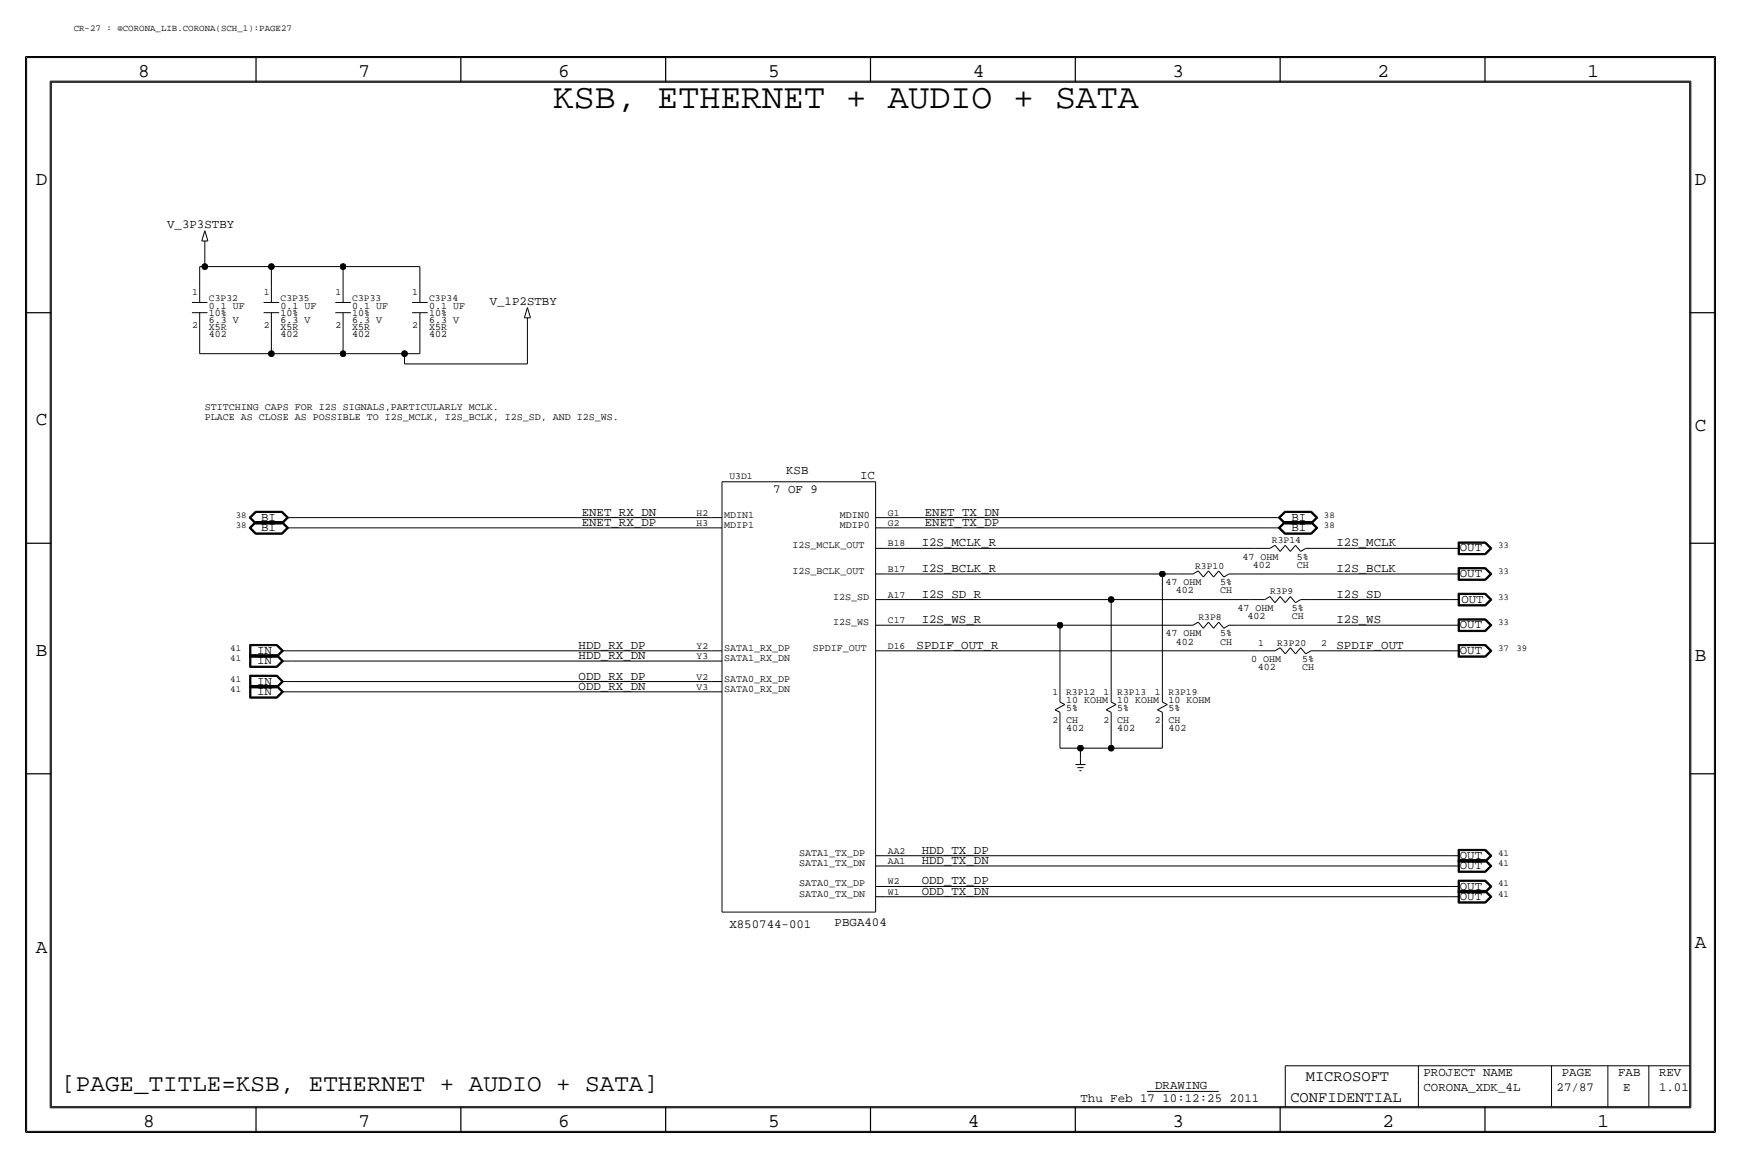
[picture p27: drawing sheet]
<svg xmlns="http://www.w3.org/2000/svg" width="432mm" height="287mm" viewBox="0 0 432 287" stroke-linecap="round" stroke-linejoin="round" font-family="sans-serif">
<defs><g id="words">
<text font-size="8.6" x="137.2" y="26.7">KSB, ETHERNET + AUDIO + SATA</text>
<text font-size="6" x="15.2" y="270.6">[PAGE_TITLE=KSB, ETHERNET + AUDIO + SATA]</text>
<g font-size="4.8">
<text x="34.3" y="19.1">8</text>
<text x="88.9" y="19.1">7</text>
<text x="138.4" y="19.1">6</text>
<text x="190.5" y="19.1">5</text>
<text x="241.3" y="19.1">4</text>
<text x="290.8" y="19.1">3</text>
<text x="341.6" y="19.1">2</text>
<text x="393.7" y="19.1">1</text>
<text x="8.9" y="45.8">D</text>
<text x="420.4" y="45.8">D</text>
<text x="8.9" y="105.5">C</text>
<text x="420.4" y="106.7">C</text>
<text x="8.9" y="162.6">B</text>
<text x="420.4" y="163.9">B</text>
<text x="8.9" y="236.3">A</text>
<text x="420.4" y="235">A</text>
<text x="35.5" y="279.4">8</text>
<text x="88.9" y="279.4">7</text>
<text x="138.4" y="279.4">6</text>
<text x="190.5" y="279.4">5</text>
<text x="240" y="279.4">4</text>
<text x="290.8" y="279.4">3</text>
<text x="342.9" y="279.4">2</text>
<text x="396.2" y="279.4">1</text>
</g>
<g font-size="3.8">
<text x="323.9" y="268">MICROSOFT</text>
<text x="320" y="273.1">CONFIDENTIAL</text>
</g>
<g font-size="3.1">
<text x="41.5" y="56.5">V_3P3STBY</text>
<text x="121.5" y="75.6">V_1P2STBY</text>
<text x="195" y="117.4">KSB</text>
<text x="213.3" y="118.7">IC</text>
<text x="191.8" y="122.3">7 OF 9</text>
<text x="64.8" y="131.6">BI</text>
<text x="64.8" y="129.1">BI</text>
<text x="144.3" y="127.8">ENET_RX_DN</text>
<text x="144.3" y="130.4">ENET_RX_DP</text>
<text x="229.4" y="130.4">ENET_TX_DP</text>
<text x="229.4" y="127.8">ENET_TX_DN</text>
<text x="320.3" y="129.1">BI</text>
<text x="320.3" y="131.6">BI</text>
<text x="228.6" y="135.4">I2S_MCLK_R</text>
<text x="331.5" y="135.4">I2S_MCLK</text>
<text x="362.1" y="136.7">OUT</text>
<text x="228.6" y="141.8">I2S_BCLK_R</text>
<text x="331.5" y="141.8">I2S_BCLK</text>
<text x="362.1" y="143.1">OUT</text>
<text x="228.6" y="148.1">I2S_SD_R</text>
<text x="331.5" y="148.1">I2S_SD</text>
<text x="362.5" y="149.4">OUT</text>
<text x="228.6" y="154.5">I2S_WS_R</text>
<text x="331.5" y="154.5">I2S_WS</text>
<text x="362.1" y="155.8">OUT</text>
<text x="143.5" y="160.8">HDD_RX_DP</text>
<text x="227.3" y="160.8">SPDIF_OUT_R</text>
<text x="331.5" y="160.8">SPDIF_OUT</text>
<text x="63.8" y="164.6">IN</text>
<text x="63.8" y="162.1">IN</text>
<text x="143.5" y="163.4">HDD_RX_DN</text>
<text x="362.1" y="162.1">OUT</text>
<text x="63.8" y="172.3">IN</text>
<text x="63.8" y="169.7">IN</text>
<text x="143.5" y="171">ODD_RX_DN</text>
<text x="143.5" y="168.5">ODD_RX_DP</text>
<text x="228.6" y="214.2">HDD_TX_DN</text>
<text x="228.6" y="211.6">HDD_TX_DP</text>
<text x="362.1" y="215.4">OUT</text>
<text x="362.1" y="212.9">OUT</text>
<text x="228.6" y="221.8">ODD_TX_DN</text>
<text x="228.6" y="219.3">ODD_TX_DP</text>
<text x="362.1" y="220.5">OUT</text>
<text x="362.1" y="223.1">OUT</text>
<text x="180.9" y="230.1">X850744-001</text>
<text x="207" y="229.6">PBGA404</text>
<text x="353.1" y="266.8">PROJECT NAME</text>
<text x="387.3" y="266.8">PAGE</text>
<text x="401.3" y="266.8">FAB</text>
<text x="411.5" y="266.8">REV</text>
<text x="268" y="273.1">Thu Feb 17 10:12:25 2011</text>
<text x="286.5" y="270.1">DRAWING</text>
<text x="353.1" y="270.6">CORONA_XDK_4L</text>
<text x="386.1" y="270.6">27/87</text>
<text x="402.6" y="270.6">E</text>
<text x="411.5" y="270.6">1.01</text>
</g>
<g font-size="2.5">
<text x="51.8" y="76.5">0.1 UF</text>
<text x="69.6" y="76.5">0.1 UF</text>
<text x="87.4" y="76.5">0.1 UF</text>
<text x="106.4" y="76.5">0.1 UF</text>
<text x="51.8" y="83.6">402</text>
<text x="51.8" y="81.8">X5R</text>
<text x="51.8" y="80.1">6.3 V</text>
<text x="51.8" y="78.3">10%</text>
<text x="69.6" y="81.8">X5R</text>
<text x="69.6" y="78.3">10%</text>
<text x="69.6" y="80.1">6.3 V</text>
<text x="69.6" y="83.6">402</text>
<text x="87.4" y="81.8">X5R</text>
<text x="87.4" y="78.3">10%</text>
<text x="87.4" y="80.1">6.3 V</text>
<text x="87.4" y="83.6">402</text>
<text x="106.4" y="83.6">402</text>
<text x="106.4" y="78.3">10%</text>
<text x="106.4" y="80.1">6.3 V</text>
<text x="106.4" y="81.8">X5R</text>
<text x="50.8" y="101.7">STITCHING CAPS FOR I2S SIGNALS,PARTICULARLY MCLK.</text>
<text x="50.8" y="104.2">PLACE AS CLOSE AS POSSIBLE TO I2S_MCLK, I2S_BCLK, I2S_SD, AND I2S_WS.</text>
<text x="179.6" y="128.3">MDIN1</text>
<text x="179.6" y="130.9">MDIP1</text>
<text x="208.3" y="128.3">MDIN0</text>
<text x="208.3" y="130.9">MDIP0</text>
<text x="196.5" y="135.9">I2S_MCLK_OUT</text>
<text x="196.5" y="142.3">I2S_BCLK_OUT</text>
<text x="308.2" y="138.7">47 OHM</text>
<text x="310.7" y="140.8">402</text>
<text x="321.7" y="140.8">CH</text>
<text x="321.7" y="138.7">5%</text>
<text x="206.6" y="148.6">I2S_SD</text>
<text x="289.1" y="145.1">47 OHM</text>
<text x="291.6" y="147.1">402</text>
<text x="302.6" y="145.1">5%</text>
<text x="302.6" y="147.1">CH</text>
<text x="206.6" y="155">I2S_WS</text>
<text x="306.9" y="151.4">47 OHM</text>
<text x="309.4" y="153.5">402</text>
<text x="320.4" y="153.5">CH</text>
<text x="320.4" y="151.4">5%</text>
<text x="179.6" y="161.3">SATA1_RX_DP</text>
<text x="201.6" y="161.3">SPDIF_OUT</text>
<text x="289.1" y="157.8">47 OHM</text>
<text x="291.6" y="159.8">402</text>
<text x="302.6" y="157.8">5%</text>
<text x="302.6" y="159.8">CH</text>
<text x="179.6" y="163.9">SATA1_RX_DN</text>
<text x="310.3" y="164.1">0 OHM</text>
<text x="312" y="166.2">402</text>
<text x="322.9" y="166.2">CH</text>
<text x="322.9" y="164.1">5%</text>
<text x="179.6" y="169">SATA0_RX_DP</text>
<text x="179.6" y="171.5">SATA0_RX_DN</text>
<text x="264.4" y="179.1">CH</text>
<text x="264.4" y="174.3">10 KOHM</text>
<text x="264.4" y="176.3">5%</text>
<text x="277.1" y="179.1">CH</text>
<text x="277.1" y="176.3">5%</text>
<text x="277.1" y="174.3">10 KOHM</text>
<text x="289.8" y="174.3">10 KOHM</text>
<text x="289.8" y="179.1">CH</text>
<text x="289.8" y="176.3">5%</text>
<text x="264.4" y="181.2">402</text>
<text x="277.1" y="181.2">402</text>
<text x="289.8" y="181.2">402</text>
<text x="198.2" y="214.7">SATA1_TX_DN</text>
<text x="198.2" y="212.1">SATA1_TX_DP</text>
<text x="198.2" y="219.8">SATA0_TX_DP</text>
<text x="198.2" y="222.3">SATA0_TX_DN</text>
</g>
<g font-size="2.4">
<text x="47.7" y="73.2">1</text>
<text x="51.8" y="74.7">C3P32</text>
<text x="65.4" y="73.2">1</text>
<text x="69.6" y="74.7">C3P35</text>
<text x="83.2" y="73.2">1</text>
<text x="87.4" y="74.7">C3P33</text>
<text x="102.3" y="73.2">1</text>
<text x="106.4" y="74.7">C3P34</text>
<text x="47.7" y="81.3">2</text>
<text x="65.4" y="81.3">2</text>
<text x="83.2" y="81.3">2</text>
<text x="102.3" y="81.3">2</text>
<text x="180.9" y="118.7">U3D1</text>
<text x="172.8" y="130.4">H3</text>
<text x="172.8" y="127.8">H2</text>
<text x="220.2" y="130.4">G2</text>
<text x="220.2" y="127.8">G1</text>
<text x="220.2" y="135.4">B18</text>
<text x="315.5" y="134.7">R3P14</text>
<text x="220.2" y="141.8">B17</text>
<text x="296.4" y="141">R3P10</text>
<text x="220.2" y="148.1">A17</text>
<text x="315" y="147.4">R3P9</text>
<text x="220.2" y="154.5">C17</text>
<text x="297.2" y="153.7">R3P8</text>
<text x="172.8" y="160.8">Y2</text>
<text x="220.2" y="160.8">D16</text>
<text x="312.1" y="160.1">1</text>
<text x="316.7" y="160.1">R3P20</text>
<text x="327.7" y="160.1">2</text>
<text x="172.8" y="163.4">Y3</text>
<text x="172.8" y="168.5">V2</text>
<text x="172.8" y="171">V3</text>
<text x="261" y="172.3">1</text>
<text x="264.4" y="172.3">R3P12</text>
<text x="273.7" y="172.3">1</text>
<text x="277.1" y="172.3">R3P13</text>
<text x="286.4" y="172.3">1</text>
<text x="289.8" y="172.3">R3P19</text>
<text x="261" y="179.1">2</text>
<text x="273.7" y="179.1">2</text>
<text x="286.4" y="179.1">2</text>
<text x="220.2" y="211.6">AA2</text>
<text x="220.2" y="214.2">AA1</text>
<text x="220.2" y="219.3">W2</text>
<text x="220.2" y="221.8">W1</text>
</g>
<g font-size="2.3">
<text x="18.3" y="7.7">CR-27 : @CORONA_LIB.CORONA(SCH_1):PAGE27</text>
<text x="58.5" y="130.9">38</text>
<text x="58.5" y="128.3">38</text>
<text x="328.4" y="128.3">38</text>
<text x="328.4" y="130.9">38</text>
<text x="371.6" y="135.9">33</text>
<text x="371.6" y="142.3">33</text>
<text x="371.6" y="148.6">33</text>
<text x="371.6" y="155">33</text>
<text x="57.1" y="161.3">41</text>
<text x="371.6" y="161.3">37</text>
<text x="376.1" y="161.3">39</text>
<text x="57.1" y="163.9">41</text>
<text x="57.1" y="171.5">41</text>
<text x="57.1" y="169">41</text>
<text x="371.6" y="214.7">41</text>
<text x="371.6" y="212.1">41</text>
<text x="371.6" y="219.8">41</text>
<text x="371.6" y="222.3">41</text>
</g>
</g></defs>
<!-- layer: Nets -->
<g fill="none" stroke="#000" stroke-width=".25">
<path d="M49.5 66.1h1.3zM49.5 66.1v5.1zM50.8 61v5.1zM50.8 66.1h16.5zM67.3 66.1h17.8zM67.3 66.1v5.1zM85.1 66.1h19zM85.1 66.1v5.1zM104.1 66.1v5.1zM49.5 81.3v6.4zM49.5 87.7h17.8zM67.3 87.7h17.8z"/>
<path d="M67.3 81.3v6.4zM85.1 87.7h15.2zM85.1 81.3v6.4zM100.3 90.2h30.5zM100.3 87.7v2.5zM100.3 87.7h3.8zM104.1 81.3v6.4zM130.8 80.1v10.1zM73.7 130.9h102.8zM73.7 128.3h102.8zM219.7 128.3h95.3zM219.7 135.9h91.4z"/>
<path d="M219.7 130.9h95.3zM326.4 135.9h33zM219.7 148.6h55.9zM219.7 155h43.2zM219.7 142.3h68.6zM262.9 155h29.2zM262.9 155v16.5zM275.6 148.6v22.9zM275.6 148.6h34.3zM288.3 142.3h3.8zM288.3 142.3v29.2zM307.3 155h52.1z"/>
<path d="M307.3 142.3h52.1zM325.1 148.6h34.3zM72.4 171.5h104.1zM72.4 161.3h104.1zM72.4 169h104.1zM72.4 163.9h104.1zM219.7 161.3h92.7zM262.9 179.1v6.4zM275.6 179.1v6.4zM288.3 179.1v6.4zM327.7 161.3h31.7zM262.9 185.5h5.1z"/>
<path d="M268 185.5v2.5zM268 185.5h7.6zM275.6 185.5h12.7zM219.7 219.8h139.7zM219.7 214.7h139.7zM219.7 212.1h139.7zM219.7 222.3h139.7z"/>
</g>
<g fill="#000" stroke="#000" stroke-width=".25">
<circle cx="50.8" cy="66.1" r=".72"/>
<circle cx="67.3" cy="66.1" r=".72"/>
<circle cx="85.1" cy="66.1" r=".72"/>
<circle cx="67.3" cy="87.7" r=".72"/>
<circle cx="85.1" cy="87.7" r=".72"/>
<circle cx="100.3" cy="87.7" r=".72"/>
<circle cx="262.9" cy="155" r=".72"/>
<circle cx="275.6" cy="148.6" r=".72"/>
<circle cx="288.3" cy="142.3" r=".72"/>
<circle cx="268" cy="185.5" r=".72"/>
<circle cx="275.6" cy="185.5" r=".72"/>
</g>
<!-- layer: Components -->
<g fill="none" stroke="#000" stroke-width=".25">
<path d="M50 59.7h1.6zM50.8 57.2l-.8 2.5zM50.8 59.7v1.3zM50.8 57.2l.8 2.5zM47.6 75h3.9zM47.6 77.5h3.9zM49.5 77.5v3.8zM49.5 71.2v3.8zM65.4 75h3.8zM65.4 77.5h3.8zM67.3 77.5v3.8zM67.3 71.2v3.8z"/>
<path d="M83.2 75h3.8zM83.2 77.5h3.8zM85.1 77.5v3.8zM85.1 71.2v3.8zM102.2 75h3.9zM102.2 77.5h3.9zM104.1 77.5v3.8zM104.1 71.2v3.8zM130 78.8h1.6zM130.8 76.3l-.8 2.5zM130.8 78.8v1.3zM130.8 76.3l.8 2.5z"/>
<path d="M179.1 119.4h38.1zM179.1 119.4v106.7zM217.2 119.4v106.7zM61.8 130.9l1.5 1.5zM61.8 128.3l1.5 1.6zM61.8 128.3l1.5-1.6zM61.9 130.9l1.5-1.5zM61.9 128.3l1.5-1.5zM61.9 130.9l1.5 1.4zM61.9 128.3l1.5 1.5zM62.1 130.9l1.3-1.4zM62.1 128.3l1.3-1.4z"/>
<path d="M62.1 130.9l1.3 1.3zM62.1 128.3l1.3 1.4zM62.2 130.9l1.3-1.3zM62.2 128.3l1.3-1.2zM62.2 130.9l1.3 1.2zM62.2 128.3l1.3 1.3zM63.3 132.4h6.7zM63.3 129.9h6.7zM63.3 129.3l-1.5 1.6zM63.3 129.3h6.7zM63.3 126.7h6.7zM63.4 129.4h6.6z"/>
<path d="M63.4 126.8h6.6zM63.4 132.3h6.6zM63.4 129.8h6.6zM63.4 129.5h6.5zM63.4 126.9h6.5zM63.4 132.2h6.5zM63.4 129.7h6.5zM63.5 132.1h6.3zM63.5 129.6h6.3zM63.5 127.1h6.3zM69.8 132.1l1.3-1.2zM69.8 129.6l1.3-1.3z"/>
<path d="M69.9 129.6l1.2 1.3zM69.9 127.1l1.2 1.2zM69.9 132.2l1.4-1.3zM69.9 129.7l1.4-1.4zM69.9 129.5l1.4 1.4zM69.9 126.9l1.4 1.4zM70 132.3l1.4-1.4zM70 129.8l1.4-1.5zM70 129.4l1.4 1.5zM70 126.8l1.4 1.5zM70 129.3l1.6 1.6zM70 126.7l1.6 1.6z"/>
<path d="M70 129.9l1.6-1.6zM71.1 130.9h2.6zM71.1 128.3h2.6zM71.6 130.9l-1.6 1.5zM176.5 128.3h2.6zM176.5 130.9h2.6zM217.2 135.9h2.5zM217.2 128.3h2.5zM217.2 130.9h2.5zM311.1 135.9h3.9zM315 128.3h2.5zM315 130.9h2.5z"/>
<path d="M315 135.9l1.2-.7zM316.2 135.2l1.3 1.5zM317 128.3l1.6-1.6zM317 130.9l1.6-1.6zM317 128.3l1.6 1.6zM317 130.9l1.6 1.5zM317.2 128.3l1.5-1.5zM317.2 130.9l1.5-1.5zM317.2 128.3l1.5 1.5zM317.2 130.9l1.5 1.4zM317.3 128.3l1.4-1.4zM317.3 130.9l1.4-1.4z"/>
<path d="M317.3 128.3l1.4 1.4zM317.3 130.9l1.4 1.3zM317.5 128.3l1.3 1.3zM317.5 130.9l1.3 1.2zM318.6 126.7h6.7zM318.6 129.3h6.7zM318.6 129.9h6.7zM318.6 132.4h6.7zM318.7 126.8h6.5zM318.7 129.4h6.5zM318.7 129.8h6.5zM318.7 132.3h6.5z"/>
<path d="M318.7 129.7h6.5zM318.7 132.2h6.5zM318.7 126.9h6.5zM318.7 129.5h6.5zM318.8 129.6h6.3zM318.8 127.1h6.3zM318.8 132.1h6.3zM318.8 135.2l1.2 1.5zM318.8 127.1l-1.3 1.2zM318.8 129.6l-1.3 1.3zM318.8 135.2l-1.3 1.5zM321.3 135.2l-1.3 1.5z"/>
<path d="M321.3 135.2l1.3 1.5zM322.6 136.7l1.2-.8zM323.8 135.9h2.6zM325.1 129.6l1.3-1.3zM325.1 127.1l1.3 1.2zM325.1 129.6l1.3 1.3zM325.2 129.7l1.3-1.4zM325.2 132.2l1.3-1.3zM325.2 126.9l1.3 1.4zM325.2 129.5l1.3 1.4zM325.2 129.8l1.5-1.5zM325.2 132.3l1.5-1.4z"/>
<path d="M325.2 126.8l1.5 1.5zM325.2 129.4l1.5 1.5zM325.3 129.9l1.5-1.6zM325.3 132.4l1.5-1.5zM325.3 126.7l1.5 1.6zM325.3 129.3l1.5 1.6zM326.4 130.9l-1.3 1.2zM359.4 135.9h2.5zM361.6 134.4v3.1zM361.6 137.5h6.9zM361.6 134.4h6.9zM361.7 134.5v2.9z"/>
<path d="M361.7 137.4h6.7zM361.7 134.5h6.7zM361.8 134.6v2.7zM361.8 137.3h6.6zM361.8 134.6h6.6zM361.9 134.7h6.4zM361.9 134.7v2.5zM361.9 137.2h6.4zM368.3 134.7l1.3 1.2zM368.3 137.2l1.3-1.3zM368.4 134.6l1.3 1.3zM368.4 137.3l1.3-1.4z"/>
<path d="M368.4 137.4l1.5-1.5zM368.4 134.5l1.5 1.4zM368.5 134.4l1.5 1.5zM368.5 137.5l1.5-1.6zM61.9 159.8v3.1zM61.9 159.8h6.8zM62 159.9h6.7zM62 159.9v2.9zM62.1 160v2.7zM62.1 160h6.5zM68.6 160l1.4 1.3zM68.7 159.9l1.5 1.4z"/>
<path d="M68.7 159.8l1.6 1.5zM217.2 155h2.5zM217.2 148.6h2.5zM217.2 142.3h2.5zM292.1 155h3.8zM292.1 142.3h3.8zM295.9 155l1.3-.8zM295.9 142.3l1.3-.8zM297.2 154.2l1.3 1.6zM297.2 141.5l1.3 1.6zM299.7 154.2l1.3 1.6zM299.7 141.5l1.3 1.6z"/>
<path d="M299.7 154.2l-1.3 1.6zM299.7 141.5l-1.3 1.6zM302.3 154.2l-1.3 1.6zM302.3 141.5l-1.3 1.6zM302.3 154.2l1.2 1.6zM302.3 141.5l1.2 1.6zM303.5 155.8l1.3-.8zM303.5 143.1l1.3-.8zM304.8 155h2.5zM304.8 142.3h2.5zM309.9 148.6h3.8zM313.7 148.6l1.3-.7z"/>
<path d="M315 147.9l1.2 1.5zM317.5 147.9l1.3 1.5zM317.5 147.9l-1.3 1.5zM320 147.9l-1.2 1.5zM320 147.9l1.3 1.5zM321.3 149.4l1.3-.8zM322.6 148.6h2.5zM359.4 155h2.5zM359.4 142.3h2.5zM359.4 148.6h2.5zM361.6 159.8v3.1zM361.6 153.4v3.2z"/>
<path d="M361.6 156.6h6.9zM361.6 140.7v3.2zM361.6 143.9h6.9zM361.6 150.2h6.9zM361.6 147.1v3.1zM361.6 159.8h6.9zM361.6 153.4h6.9zM361.6 140.7h6.9zM361.6 147.1h6.9zM361.7 159.9v2.9zM361.7 153.5v3zM361.7 156.5h6.7z"/>
<path d="M361.7 140.8v3zM361.7 143.8h6.7zM361.7 147.2v2.9zM361.7 150.1h6.7zM361.7 159.9h6.7zM361.7 153.5h6.7zM361.7 140.8h6.7zM361.7 147.2h6.7zM361.8 160v2.7zM361.8 153.6v2.8zM361.8 156.4h6.6zM361.8 140.9v2.8z"/>
<path d="M361.8 143.7h6.6zM361.8 147.3v2.7zM361.8 150h6.6zM361.8 160h6.6zM361.8 153.6h6.6zM361.8 140.9h6.6zM361.8 147.3h6.6zM361.9 153.7h6.4zM361.9 141h6.4zM361.9 147.4h6.4zM361.9 153.7v2.6zM361.9 156.3h6.4z"/>
<path d="M361.9 141v2.6zM361.9 143.6h6.4zM361.9 147.4v2.5zM361.9 149.9h6.4zM368.3 153.7l1.3 1.3zM368.3 141l1.3 1.3zM368.3 147.4l1.3 1.2zM368.3 156.3l1.3-1.3zM368.3 149.9l1.3-1.3zM368.4 160l1.3 1.3zM368.4 153.6l1.3 1.4zM368.4 140.9l1.3 1.4z"/>
<path d="M368.4 147.3l1.3 1.3zM368.4 156.4l1.3-1.4zM368.4 143.7l1.3-1.4zM368.4 150l1.3-1.4zM368.4 156.5l1.5-1.5zM368.4 143.8l1.5-1.5zM368.4 150.1l1.5-1.5zM368.4 159.9l1.5 1.4zM368.4 153.5l1.5 1.5zM368.4 140.8l1.5 1.5zM368.4 147.2l1.5 1.4zM368.5 159.8l1.5 1.5z"/>
<path d="M368.5 153.4l1.5 1.6zM368.5 140.7l1.5 1.6zM368.5 147.1l1.5 1.5zM368.5 156.6l1.5-1.6zM368.5 143.9l1.5-1.6zM368.5 150.2l1.5-1.6zM369.6 142.3l-1.3 1.3zM61.9 169.9v3.2zM61.9 173.1h6.8zM61.9 167.4v3.1zM61.9 170.5h6.8zM61.9 162.3v3.2z"/>
<path d="M61.9 165.5h6.8zM61.9 162.9h6.8zM61.9 169.9h6.8zM61.9 167.4h6.8zM61.9 162.3h6.8zM62 170h6.7zM62 167.5h6.7zM62 162.4h6.7zM62 170v3zM62 173h6.7zM62 167.5v2.9zM62 170.4h6.7z"/>
<path d="M62 162.4v3zM62 165.4h6.7zM62 162.8h6.7zM62.1 170.1v2.8zM62.1 172.9h6.5zM62.1 167.6v2.7zM62.1 170.3h6.5zM62.1 162.5v2.8zM62.1 165.3h6.5zM62.1 162.7h6.5zM62.1 170.1h6.5zM62.1 167.6h6.5z"/>
<path d="M62.1 162.5h6.5zM62.2 170.2h6.4zM62.2 170.2v2.6zM62.2 172.8h6.4zM62.2 167.7h6.4zM62.2 167.7v2.5zM62.2 162.6h6.4zM62.2 162.6v2.6zM62.2 165.2h6.4zM62.2 160.1h6.4zM62.2 160.1v2.5zM68.6 172.8l1.2-1.3z"/>
<path d="M68.6 170.2l1.2-1.2zM68.6 165.2l1.2-1.3zM68.6 162.6l1.2-1.3zM68.6 170.2l1.2 1.3zM68.6 167.7l1.2 1.3zM68.6 162.6l1.2 1.3zM68.6 160.1l1.2 1.2zM68.6 172.9l1.4-1.4zM68.6 170.3l1.4-1.3zM68.6 165.3l1.4-1.4zM68.6 162.7l1.4-1.4zM68.6 170.1l1.4 1.4z"/>
<path d="M68.6 167.6l1.4 1.4zM68.6 162.5l1.4 1.4zM68.7 170l1.5 1.5zM68.7 167.5l1.5 1.5zM68.7 162.4l1.5 1.5zM68.7 173l1.5-1.5zM68.7 170.4l1.5-1.4zM68.7 165.4l1.5-1.5zM68.7 162.8l1.5-1.5zM68.7 173.1l1.6-1.6zM68.7 170.5l1.6-1.5zM68.7 165.5l1.6-1.6z"/>
<path d="M68.7 169.9l1.6 1.6zM68.7 167.4l1.6 1.6zM68.7 162.3l1.6 1.6zM69.8 171.5h2.6zM69.8 169h2.6zM69.8 163.9h2.6zM69.8 161.3h2.6zM70.3 161.3l-1.6 1.6zM176.5 169h2.6zM176.5 171.5h2.6zM176.5 163.9h2.6zM176.5 161.3h2.6z"/>
<path d="M217.2 161.3h2.5zM261.7 176l2.4-1.3zM261.7 176l1.2 .6zM262.9 176.6v2.5zM262.9 171.5v2.5zM262.9 174l1.2 .7zM274.4 176l2.4-1.3zM274.4 176l1.2 .6zM275.6 176.6v2.5zM275.6 171.5v2.5zM275.6 174l1.2 .7zM287.1 176l2.4-1.3z"/>
<path d="M287.1 176l1.2 .6zM288.3 176.6v2.5zM288.3 171.5v2.5zM288.3 174l1.2 .7zM312.4 161.3h3.8zM316.2 161.3l1.3-.7zM317.5 160.6l1.3 1.5zM320 160.6l-1.2 1.5zM320 160.6l1.3 1.5zM322.6 160.6l-1.3 1.5zM322.6 160.6l1.2 1.5zM323.8 162.1l1.3-.8z"/>
<path d="M325.1 161.3h2.6zM359.4 161.3h2.5zM361.6 162.9h6.9zM361.7 162.8h6.7zM361.8 162.7h6.6zM361.9 160.1h6.4zM361.9 160.1v2.5zM361.9 162.6h6.4zM368.3 160.1l1.3 1.2zM368.3 162.6l1.3-1.3zM368.4 162.7l1.3-1.4zM368.4 162.8l1.5-1.5z"/>
<path d="M368.5 162.9l1.5-1.6zM266.7 189.5h2.5zM267.2 190.3h1.5zM267.7 191.1h.5zM268 188v1.5zM217.2 219.8h2.5zM217.2 214.7h2.5zM217.2 212.1h2.5zM359.4 219.8h2.5zM359.4 214.7h2.5zM359.4 212.1h2.5zM361.6 218.2v3.1z"/>
<path d="M361.6 213.1v3.2zM361.6 216.3h6.9zM361.6 210.6v3.1zM361.6 213.7h6.9zM361.6 218.2h6.9zM361.6 213.1h6.9zM361.6 210.6h6.9zM361.7 218.3v2.9zM361.7 213.2v3zM361.7 216.2h6.7zM361.7 210.7v2.9zM361.7 213.6h6.7z"/>
<path d="M361.7 218.3h6.7zM361.7 213.2h6.7zM361.7 210.7h6.7zM361.8 218.4v2.7zM361.8 213.3v2.8zM361.8 216.1h6.6zM361.8 210.8v2.7zM361.8 213.5h6.6zM361.8 218.4h6.6zM361.8 213.3h6.6zM361.8 210.8h6.6zM361.9 218.5h6.4z"/>
<path d="M361.9 213.4h6.4zM361.9 210.9h6.4zM361.9 218.5v2.5zM361.9 213.4v2.6zM361.9 216h6.4zM361.9 210.9v2.5zM368.3 218.5l1.3 1.3zM368.3 213.4l1.3 1.3zM368.3 210.9l1.3 1.2zM368.4 218.4l1.3 1.4zM368.4 213.3l1.3 1.4zM368.4 210.8l1.3 1.3z"/>
<path d="M368.4 216.1l1.3-1.4zM368.4 213.5l1.3-1.4zM368.4 216.2l1.5-1.5zM368.4 213.6l1.5-1.5zM368.4 218.3l1.5 1.5zM368.4 213.2l1.5 1.5zM368.4 210.7l1.5 1.4zM368.5 218.2l1.5 1.6zM368.5 213.1l1.5 1.6zM368.5 210.6l1.5 1.5zM368.5 216.3l1.5-1.6zM368.5 213.7l1.5-1.6z"/>
<path d="M369.6 214.7l-1.3 1.3zM369.6 212.1l-1.3 1.3zM179.1 226.1h38.1zM217.2 222.3h2.5zM359.4 222.3h2.5zM361.6 220.7v3.2zM361.6 223.9h6.9zM361.6 221.3h6.9zM361.6 220.7h6.9zM361.7 220.8v3zM361.7 223.8h6.7zM361.7 221.2h6.7z"/>
<path d="M361.7 220.8h6.7zM361.8 220.9v2.8zM361.8 223.7h6.6zM361.8 221.1h6.6zM361.8 220.9h6.6zM361.9 221h6.4zM361.9 221v2.6zM361.9 223.6h6.4zM368.3 221l1.3 1.3zM368.3 223.6l1.3-1.3zM368.3 221l1.3-1.2zM368.4 220.9l1.3 1.4z"/>
<path d="M368.4 223.7l1.3-1.4zM368.4 221.1l1.3-1.3zM368.4 223.8l1.5-1.5zM368.4 221.2l1.5-1.4zM368.4 220.8l1.5 1.5zM368.5 220.7l1.5 1.6zM368.5 223.9l1.5-1.6zM368.5 221.3l1.5-1.5zM284.5 270.6h17.8z"/>
</g>
<!-- layer: Page Border and Title Block -->
<g fill="none" stroke="#000" stroke-width=".3">
<path d="M6.3 14v266.7zM6.4 14h419zM63.5 14v6.4zM114.3 14v6.4zM165.1 14v6.4zM215.9 14v6.4zM266.7 14v6.4zM317.5 14v6.4zM368.3 14v6.4zM425.4 14v266.7zM12.7 20.4h406.4zM12.7 20.4v254z"/>
<path d="M419.1 20.4v254zM6.3 77.5h6.4zM419.1 77.5h6.3zM6.3 134.7h6.4zM419.1 134.7h6.3zM6.3 191.8h6.4zM419.1 191.8h6.3zM12.7 274.4h406.4zM63.5 274.4v6.3zM114.3 274.4v6.3zM165.1 274.4v6.3zM215.9 274.4v6.3z"/>
<path d="M266.7 274.4v6.3zM317.5 274.4v6.3zM368.3 274.4v6.3zM6.4 280.7h419z"/>
</g>
<g fill="none" stroke="#000" stroke-width=".25">
<path d="M6.6 14.3h418.6zM6.6 14.3v266.2zM425.2 14.3v266.2zM12.4 20.1v254.5zM12.4 20.1h407zM419.4 20.1v254.5zM12.4 274.6h407zM318.8 264.2v10.2zM318.8 264.2h100.3zM351.8 264.2v10.2zM384.8 264.2v10.2zM398.8 264.2v10.2z"/>
<path d="M408.9 264.2v10.2zM6.6 280.5h418.6z"/>
</g>
<use href="#words"/>
</svg>
